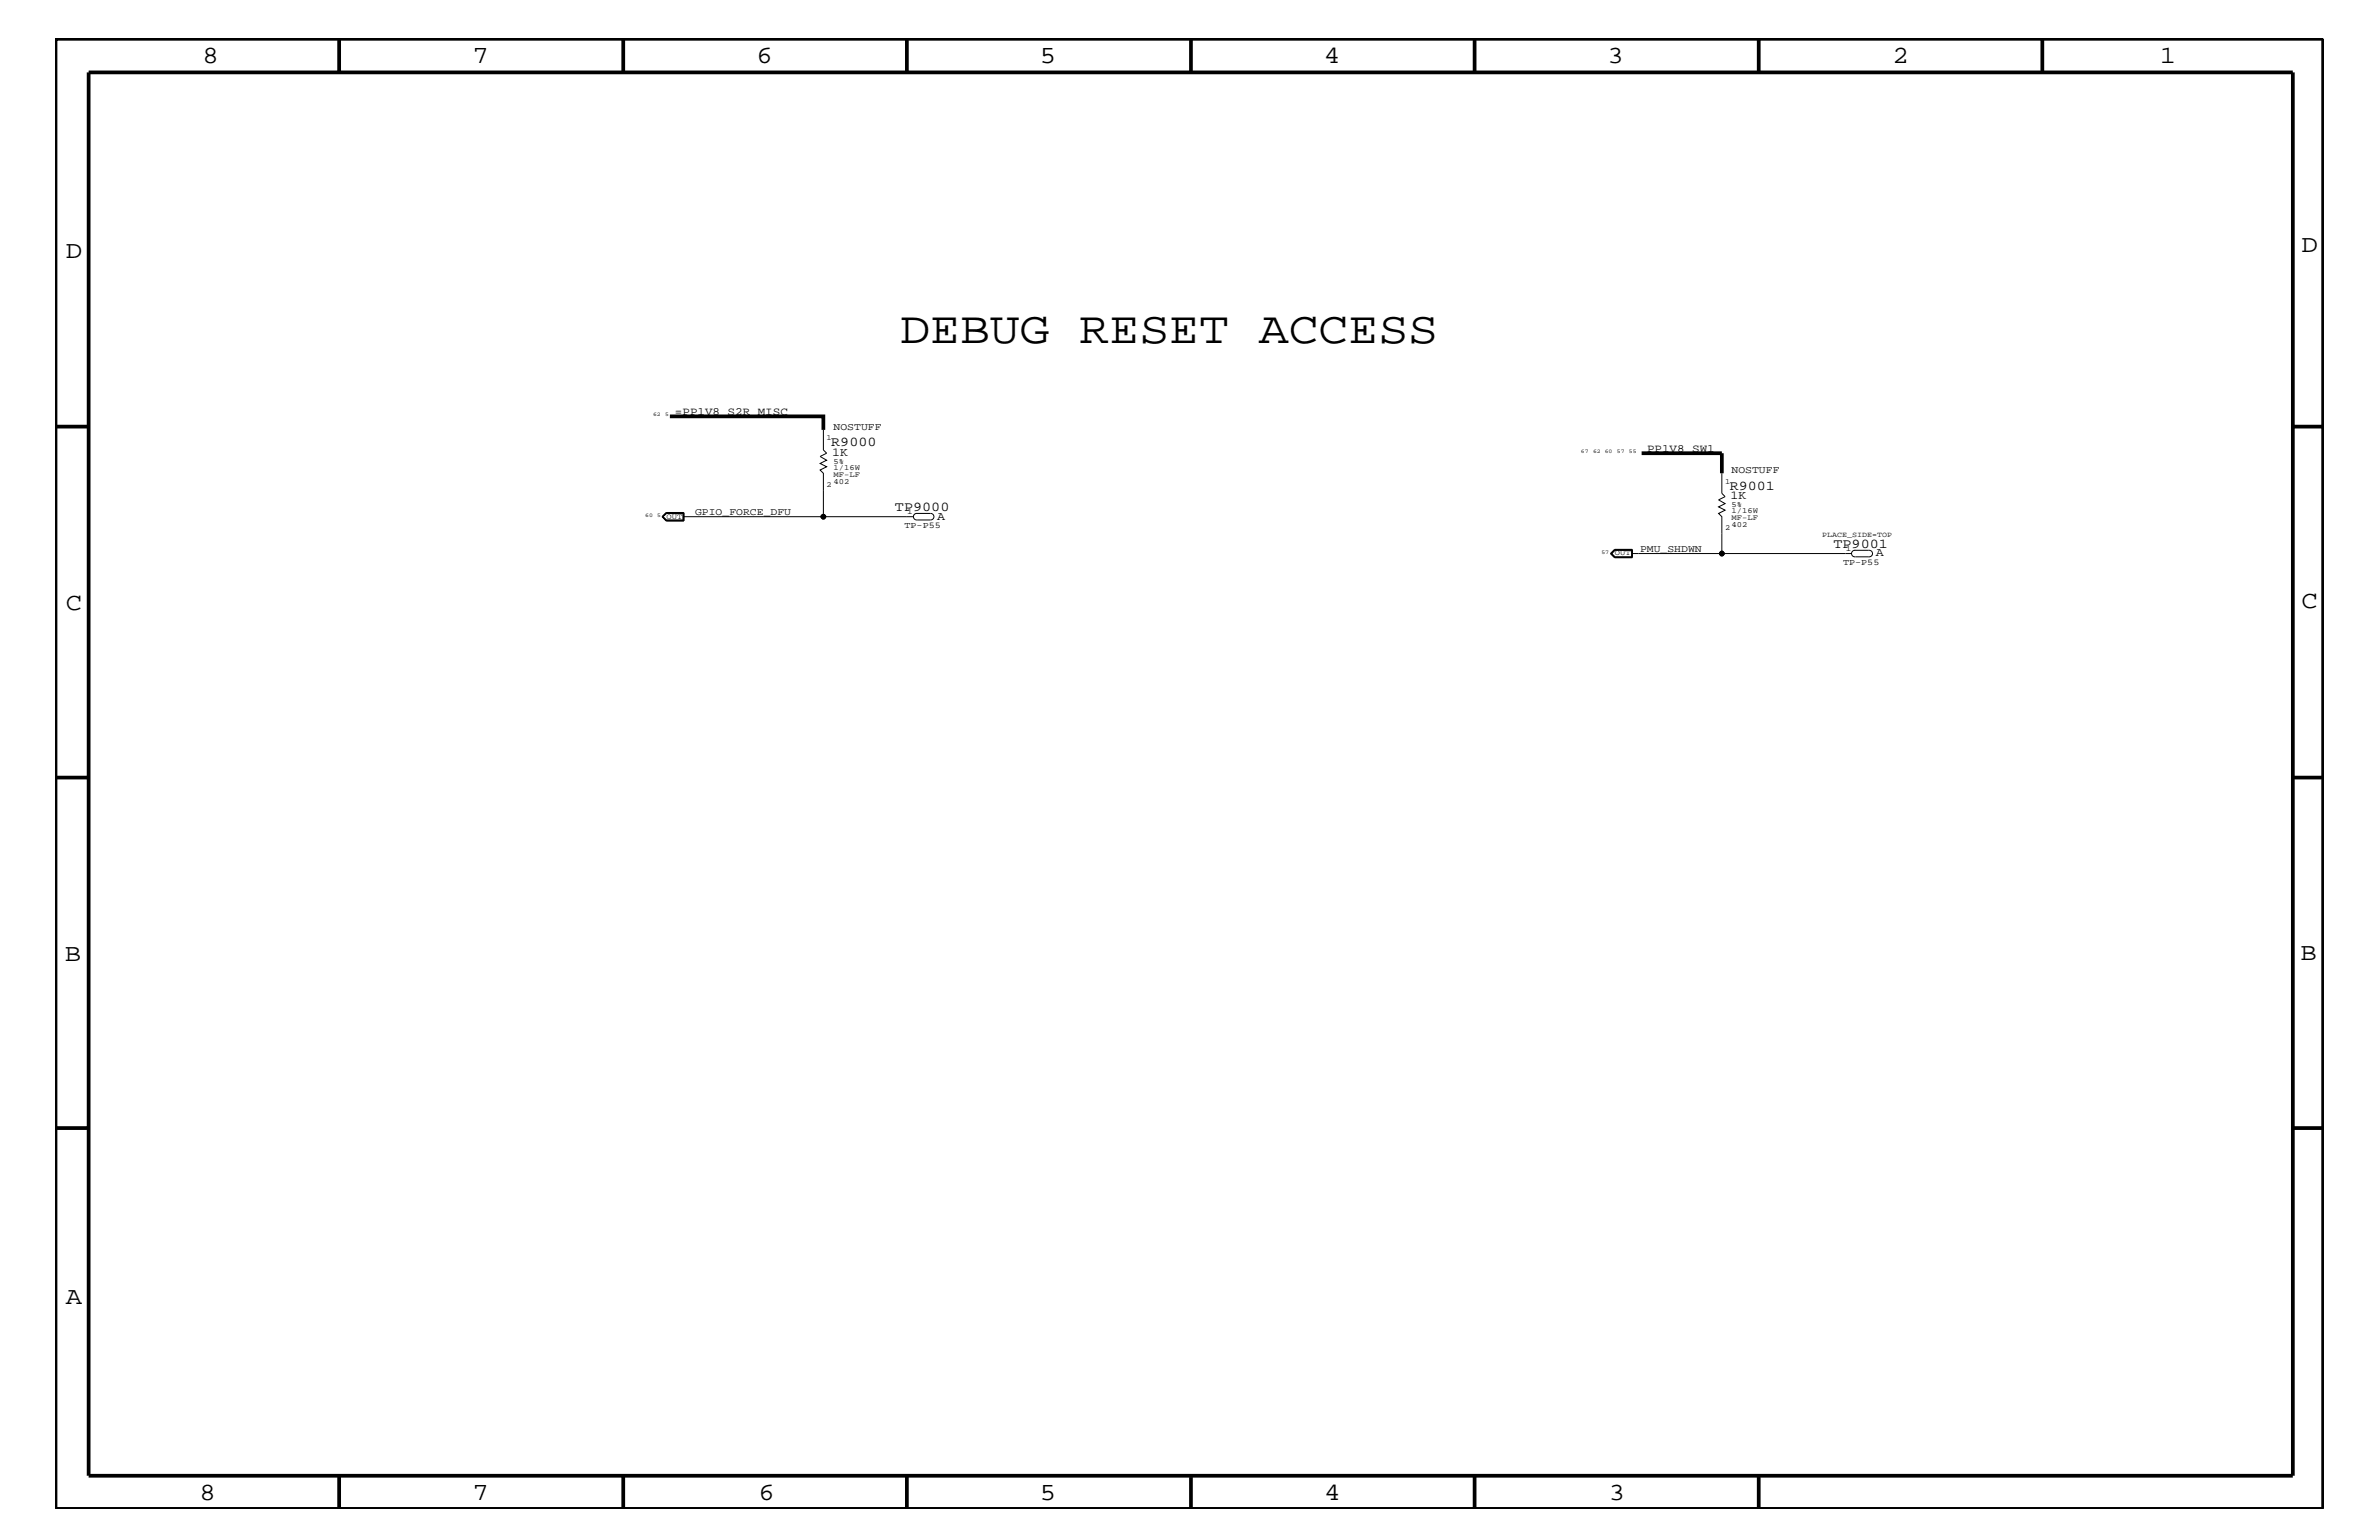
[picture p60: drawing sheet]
<svg xmlns="http://www.w3.org/2000/svg" width="432mm" height="279mm" viewBox="0 0 432 279" stroke-linecap="round" stroke-linejoin="round" font-family="sans-serif">
<defs><g id="words">
<text font-size="8.2" x="163.4" y="62.3">DEBUG RESET ACCESS</text>
<g font-size="4.5">
<text x="36.7" y="11.5">8</text>
<text x="85.8" y="11.5">7</text>
<text x="137.3" y="11.5">6</text>
<text x="188.7" y="11.5">5</text>
<text x="240.3" y="11.5">4</text>
<text x="291.8" y="11.5">3</text>
<text x="343.5" y="11.5">2</text>
<text x="392" y="11.5">1</text>
<text x="11.9" y="46.8">D</text>
<text x="417.7" y="45.7">D</text>
<text x="11.9" y="110.6">C</text>
<text x="417.7" y="110.4">C</text>
<text x="11.8" y="174.3">B</text>
<text x="417.6" y="174.2">B</text>
<text x="11.9" y="236.7">A</text>
<text x="36.2" y="272.1">8</text>
<text x="85.8" y="272.1">7</text>
<text x="137.7" y="272.1">6</text>
<text x="188.7" y="272.1">5</text>
<text x="240.4" y="272.1">4</text>
<text x="292" y="272.1">3</text>
</g>
<g font-size="2.5">
<text x="150.9" y="80.9">R9000</text>
<text x="313.9" y="88.8">R9001</text>
<text x="162.4" y="92.7">TP9000</text>
<text x="332.8" y="99.3">TP9001</text>
</g>
<g font-size="2.2">
<text x="151" y="82.7">1K</text>
<text x="170.1" y="94.3">A</text>
<text x="314.1" y="90.6">1K</text>
<text x="340.4" y="101">A</text>
</g>
<g font-size="2">
<text x="122.5" y="75.4">=PP1V8_S2R_MISC</text>
<text x="299" y="82">PP1V8_SW1</text>
</g>
<g font-size="1.9">
<text x="151.3" y="78">NOSTUFF</text>
<text x="314.3" y="85.9">NOSTUFF</text>
<text x="126.2" y="93.5">GPIO_FORCE_DFU</text>
<text x="297.7" y="100.2">PMU_SHDWN</text>
</g>
<g font-size="1.6">
<text x="164.2" y="95.9">TP-P55</text>
<text x="164.7" y="93.3">1</text>
<text x="335" y="99.9">1</text>
<text x="334.5" y="102.5">TP-P55</text>
</g>
<g font-size="1.4">
<text x="150" y="79.9">1</text>
<text x="150" y="88.3">2</text>
<text x="151.3" y="84.1">5%</text>
<text x="151.3" y="86.5">MF-LF</text>
<text x="151.3" y="85.3">1/16W</text>
<text x="151.3" y="87.7">402</text>
<text x="313.1" y="87.7">1</text>
<text x="121" y="94.2">OUT</text>
<text x="314.3" y="95.6">402</text>
<text x="314.3" y="92">5%</text>
<text x="314.3" y="94.3">MF-LF</text>
<text x="314.3" y="93.2">1/16W</text>
<text x="293.1" y="100.8">OUT</text>
<text x="313.1" y="96.2">2</text>
<text x="330.7" y="97.4">PLACE_SIDE=TOP</text>
</g>
<g font-size="1">
<text x="118.5" y="75.6">62</text>
<text x="120.7" y="75.6">5</text>
<text x="286.9" y="82.2">67</text>
<text x="289.1" y="82.2">62 60</text>
<text x="293.5" y="82.2">57</text>
<text x="295.7" y="82.2">55</text>
<text x="117.1" y="93.8">60</text>
<text x="119.3" y="93.8">5</text>
<text x="290.7" y="100.4">57</text>
</g>
</g></defs>
<g fill="none" stroke="#000" stroke-width=".18">
<path d="M149.4 78v3.6l.6 .6-1.1 .6 1.1 .7-1.1 .6 1.1 .6-1.1 .6 .5 .6v7.8h-25.4M120.1 93.7l.8-.7h3.2v1.5h-3.2zM120.3 93.7l.6-.5h3.1v1.2h-3.1zM121 93.2l-.7 .5 .7 .6h3v-1.1M124.1 93.1h-3.2l-.7 .6 .7 .8M149.4 93.7h16.4M166.4 93.2h2.4a.59 .59 0 0 1 .7 .5 .59 .59 0 0 1-.7 .6h-2.3M166.5 93.2a.59 .59 0 0 0-.7 .5 .59 .59 0 0 0 .7 .6M293.1 99.8l-.6 .6 .6 .7M296.2 99.8v1.3M296.2 99.8h-3.1l-.6 .6 .6 .6h3.1M296.3 99.8h-3.3l-.6 .6 .6 .7h3.3"/>
<path d="M312.5 85.9v3.6l.6 .6-1.2 .6 1.2 .7-1.2 .6 1.2 .6-1.2 .6 .6 .5v6.7M336.7 99.8h2.5a.59 .59 0 0 1 .7 .6 .59 .59 0 0 1-.7 .6h-2.5a.6 .6 0 0 1-.6-.6 .6 .6 0 0 1 .6-.6M292.3 100.4l.7-.7h3.3v1.5h-3.3zM296.2 100.4h39.9"/>
<circle cx="149.4" cy="93.7" r=".42"/>
<circle cx="312.5" cy="100.4" r=".42"/>
</g>
<g fill="none" stroke="#000" stroke-width=".68" stroke-linecap="butt">
<path d="M10.1 7h411.6v266.8h-411.6zM16.1 13.1h400.1v254.6h-400.1zM61.6 7v6.1M113.1 7v6.1M164.6 7v6.1M216.2 7v6.1M267.6 7v6.1M319.2 7v6.1M370.7 7v6.1M10.1 77.4h6M121.6 75.5h27.8v2.5M416.2 77.4h5.5"/>
<path d="M298 82.2h14.5v3.7M10.1 141.1h6M416.2 141.1h5.5M10.1 204.7h6M416.2 204.7h5.5M61.6 267.7v6.1M113.1 267.7v6.1M164.6 267.7v6.1M216.2 268v5.8M267.6 267.7v6.1M319.2 267.7v6.1"/>
</g>
<g fill="#000">
<circle cx="149.4" cy="93.8" r=".42"/>
<circle cx="312.5" cy="100.4" r=".42"/>
</g>
<use href="#words"/>
</svg>
